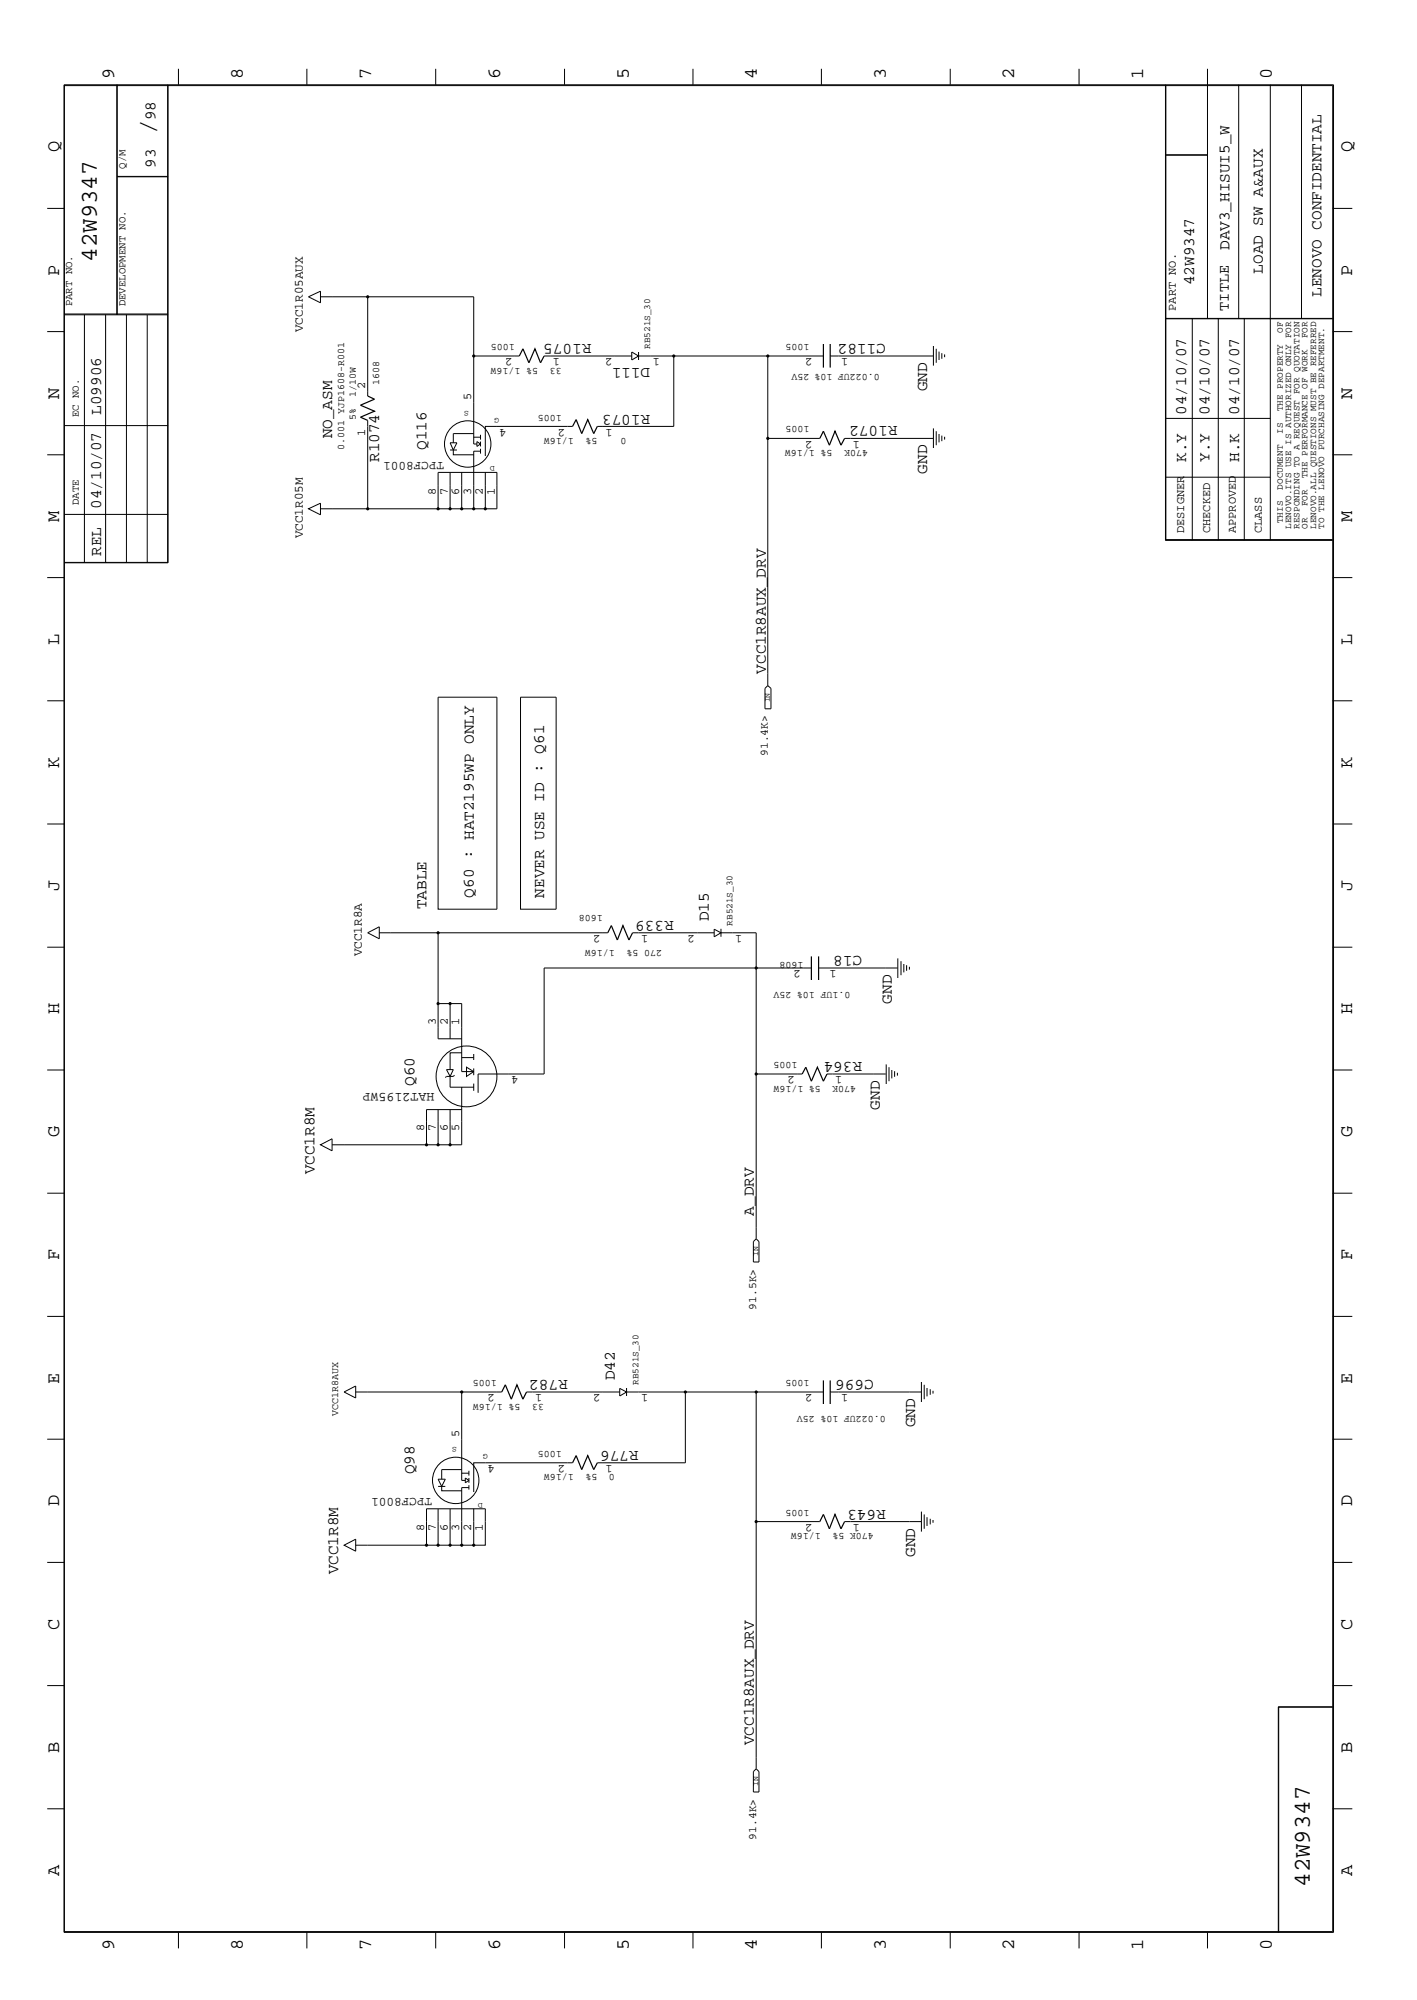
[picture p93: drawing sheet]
<svg xmlns="http://www.w3.org/2000/svg" width="300mm" height="423mm" viewBox="0 0 300 423" stroke-linecap="round" stroke-linejoin="round" font-family="sans-serif">
<defs><g id="words">
<text font-size="5.2" x="32.9" y="28.4" transform="rotate(-90 32.9 28.4)">/</text>
<g font-size="5.1">
<text x="20.5" y="55.4" transform="rotate(-90 20.5 55.4)">42W9347</text>
<text x="277.2" y="399.4" transform="rotate(-90 277.2 399.4)">42W9347</text>
</g>
<g font-size="4">
<text x="24.1" y="16.7" transform="rotate(-90 24.1 16.7)">9</text>
<text x="51.4" y="16.7" transform="rotate(-90 51.4 16.7)">8</text>
<text x="78.6" y="16.7" transform="rotate(-90 78.6 16.7)">7</text>
<text x="105.8" y="16.7" transform="rotate(-90 105.8 16.7)">6</text>
<text x="133.1" y="16.7" transform="rotate(-90 133.1 16.7)">5</text>
<text x="160.2" y="16.7" transform="rotate(-90 160.2 16.7)">4</text>
<text x="187.5" y="16.7" transform="rotate(-90 187.5 16.7)">3</text>
<text x="214.6" y="16.7" transform="rotate(-90 214.6 16.7)">2</text>
<text x="241.9" y="16.7" transform="rotate(-90 241.9 16.7)">1</text>
<text x="269.2" y="16.7" transform="rotate(-90 269.2 16.7)">0</text>
<text x="12.5" y="32.3" transform="rotate(-90 12.5 32.3)">Q</text>
<text x="286.2" y="32.3" transform="rotate(-90 286.2 32.3)">Q</text>
<text x="12.5" y="58.3" transform="rotate(-90 12.5 58.3)">P</text>
<text x="286.2" y="58.3" transform="rotate(-90 286.2 58.3)">P</text>
<text x="12.5" y="84.4" transform="rotate(-90 12.5 84.4)">N</text>
<text x="286.2" y="84.4" transform="rotate(-90 286.2 84.4)">N</text>
<text x="12.5" y="110.5" transform="rotate(-90 12.5 110.5)">M</text>
<text x="286.2" y="110.5" transform="rotate(-90 286.2 110.5)">M</text>
<text x="12.5" y="136.5" transform="rotate(-90 12.5 136.5)">L</text>
<text x="286.2" y="136.5" transform="rotate(-90 286.2 136.5)">L</text>
<text x="12.5" y="162.6" transform="rotate(-90 12.5 162.6)">K</text>
<text x="286.2" y="162.6" transform="rotate(-90 286.2 162.6)">K</text>
<text x="12.5" y="188.6" transform="rotate(-90 12.5 188.6)">J</text>
<text x="286.2" y="188.6" transform="rotate(-90 286.2 188.6)">J</text>
<text x="12.5" y="214.7" transform="rotate(-90 12.5 214.7)">H</text>
<text x="286.2" y="214.7" transform="rotate(-90 286.2 214.7)">H</text>
<text x="12.5" y="240.7" transform="rotate(-90 12.5 240.7)">G</text>
<text x="286.2" y="240.7" transform="rotate(-90 286.2 240.7)">G</text>
<text x="12.5" y="266.8" transform="rotate(-90 12.5 266.8)">F</text>
<text x="286.2" y="266.8" transform="rotate(-90 286.2 266.8)">F</text>
<text x="12.5" y="292.9" transform="rotate(-90 12.5 292.9)">E</text>
<text x="286.2" y="292.9" transform="rotate(-90 286.2 292.9)">E</text>
<text x="12.5" y="318.9" transform="rotate(-90 12.5 318.9)">D</text>
<text x="286.2" y="318.9" transform="rotate(-90 286.2 318.9)">D</text>
<text x="12.5" y="344.9" transform="rotate(-90 12.5 344.9)">C</text>
<text x="286.2" y="344.9" transform="rotate(-90 286.2 344.9)">C</text>
<text x="12.5" y="371" transform="rotate(-90 12.5 371)">B</text>
<text x="286.2" y="371" transform="rotate(-90 286.2 371)">B</text>
<text x="12.5" y="397" transform="rotate(-90 12.5 397)">A</text>
<text x="286.2" y="397" transform="rotate(-90 286.2 397)">A</text>
<text x="24.1" y="412.7" transform="rotate(-90 24.1 412.7)">9</text>
<text x="51.4" y="412.7" transform="rotate(-90 51.4 412.7)">8</text>
<text x="78.6" y="412.7" transform="rotate(-90 78.6 412.7)">7</text>
<text x="105.8" y="412.7" transform="rotate(-90 105.8 412.7)">6</text>
<text x="133.1" y="412.7" transform="rotate(-90 133.1 412.7)">5</text>
<text x="160.2" y="412.7" transform="rotate(-90 160.2 412.7)">4</text>
<text x="187.5" y="412.7" transform="rotate(-90 187.5 412.7)">3</text>
<text x="214.6" y="412.7" transform="rotate(-90 214.6 412.7)">2</text>
<text x="241.9" y="412.7" transform="rotate(-90 241.9 412.7)">1</text>
<text x="269.2" y="412.7" transform="rotate(-90 269.2 412.7)">0</text>
</g>
<g font-size="3.4">
<text x="32.9" y="25.5" transform="rotate(-90 32.9 25.5)">98</text>
<text x="32.9" y="35.5" transform="rotate(-90 32.9 35.5)">93</text>
<text x="260.2" y="52.9" transform="rotate(-90 260.2 52.9)">DAV3_HISUI5_W</text>
<text x="267.2" y="57.9" transform="rotate(-90 267.2 57.9)">LOAD SW A&amp;AUX</text>
<text x="252.7" y="60.4" transform="rotate(-90 252.7 60.4)">42W9347</text>
<text x="279.7" y="62.8" transform="rotate(-90 279.7 62.8)">LENOVO CONFIDENTIAL</text>
<text x="125.1" y="72.8" transform="rotate(-180 125.1 72.8)">R1075</text>
<text x="137.6" y="77.8" transform="rotate(-180 137.6 77.8)">D111</text>
<text x="187.5" y="72.8" transform="rotate(-180 187.5 72.8)">C1182</text>
<text x="196.2" y="82.8" transform="rotate(-90 196.2 82.8)">GND</text>
<text x="21.4" y="87.8" transform="rotate(-90 21.4 87.8)">L09906</text>
<text x="137.6" y="87.8" transform="rotate(-180 137.6 87.8)">R1073</text>
<text x="251" y="87.8" transform="rotate(-90 251 87.8)">04/10/07</text>
<text x="255.9" y="87.8" transform="rotate(-90 255.9 87.8)">04/10/07</text>
<text x="262.2" y="87.8" transform="rotate(-90 262.2 87.8)">04/10/07</text>
<text x="70.3" y="92.8" transform="rotate(-90 70.3 92.8)">NO_ASM</text>
<text x="90.3" y="95.2" transform="rotate(-90 90.3 95.2)">Q116</text>
<text x="189.9" y="90.3" transform="rotate(-180 189.9 90.3)">R1072</text>
<text x="80.3" y="97.8" transform="rotate(-90 80.3 97.8)">R1074</text>
<text x="196.2" y="100.2" transform="rotate(-90 196.2 100.2)">GND</text>
<text x="251" y="97.8" transform="rotate(-90 251 97.8)">K.Y</text>
<text x="255.9" y="97.8" transform="rotate(-90 255.9 97.8)">Y.Y</text>
<text x="262.2" y="97.8" transform="rotate(-90 262.2 97.8)">H.K</text>
<text x="21.4" y="107.7" transform="rotate(-90 21.4 107.7)">04/10/07</text>
<text x="21.4" y="117.7" transform="rotate(-90 21.4 117.7)">REL</text>
<text x="162.1" y="142.6" transform="rotate(-90 162.1 142.6)">VCC1R8AUX_DRV</text>
<text x="100.2" y="190" transform="rotate(-90 100.2 190)">Q60 : HAT2195WP ONLY</text>
<text x="115.1" y="190" transform="rotate(-90 115.1 190)">NEVER USE ID : Q61</text>
<text x="90.3" y="192.4" transform="rotate(-90 90.3 192.4)">TABLE</text>
<text x="142.6" y="195" transform="rotate(-180 142.6 195)">R339</text>
<text x="150" y="195" transform="rotate(-90 150 195)">D15</text>
<text x="182.5" y="202.4" transform="rotate(-180 182.5 202.4)">C18</text>
<text x="188.7" y="212.4" transform="rotate(-90 188.7 212.4)">GND</text>
<text x="182.5" y="224.9" transform="rotate(-180 182.5 224.9)">R364</text>
<text x="87.7" y="229.9" transform="rotate(-90 87.7 229.9)">Q60</text>
<text x="186.2" y="234.9" transform="rotate(-90 186.2 234.9)">GND</text>
<text x="66.5" y="248.6" transform="rotate(-90 66.5 248.6)">VCC1R8M</text>
<text x="159.5" y="257.3" transform="rotate(-90 159.5 257.3)">A_DRV</text>
<text x="120.1" y="292.2" transform="rotate(-180 120.1 292.2)">R782</text>
<text x="130.1" y="292.2" transform="rotate(-90 130.1 292.2)">D42</text>
<text x="184.9" y="292.2" transform="rotate(-180 184.9 292.2)">C696</text>
<text x="193.6" y="302.1" transform="rotate(-90 193.6 302.1)">GND</text>
<text x="135.1" y="307.1" transform="rotate(-180 135.1 307.1)">R776</text>
<text x="87.7" y="312.1" transform="rotate(-90 87.7 312.1)">Q98</text>
<text x="187.5" y="319.6" transform="rotate(-180 187.5 319.6)">R643</text>
<text x="193.6" y="329.5" transform="rotate(-90 193.6 329.5)">GND</text>
<text x="71.5" y="333.2" transform="rotate(-90 71.5 333.2)">VCC1R8M</text>
<text x="159.5" y="369.4" transform="rotate(-90 159.5 369.4)">VCC1R8AUX_DRV</text>
</g>
<text font-size="3.2" x="260" y="65.8" transform="rotate(-90 260 65.8)">TITLE</text>
<text font-size="2.8" x="91.9" y="231.3" transform="rotate(-180 91.9 231.3)">HAT2195WP</text>
<g font-size="2.7">
<text x="64.1" y="70.4" transform="rotate(-90 64.1 70.4)">VCC1R05AUX</text>
<text x="94" y="97.8" transform="rotate(-180 94 97.8)">TPCF8001</text>
<text x="64.1" y="114" transform="rotate(-90 64.1 114)">VCC1R05M</text>
<text x="76.5" y="202.4" transform="rotate(-90 76.5 202.4)">VCC1R8A</text>
<text x="91.4" y="317.1" transform="rotate(-180 91.4 317.1)">TPCF8001</text>
</g>
<g font-size="2.5">
<text x="248.8" y="65.8" transform="rotate(-90 248.8 65.8)">PART NO.</text>
<text x="108.5" y="75.8" transform="rotate(-180 108.5 75.8)">2</text>
<text x="118.4" y="75.8" transform="rotate(-180 118.4 75.8)">1</text>
<text x="129.6" y="75.8" transform="rotate(-180 129.6 75.8)">2</text>
<text x="139.6" y="75.8" transform="rotate(-180 139.6 75.8)">1</text>
<text x="172" y="75.8" transform="rotate(-180 172 75.8)">2</text>
<text x="179.5" y="75.8" transform="rotate(-180 179.5 75.8)">1</text>
<text x="77.3" y="82.3" transform="rotate(-90 77.3 82.3)">2</text>
<text x="99.7" y="84.8" transform="rotate(-90 99.7 84.8)">5</text>
<text x="77.3" y="92.3" transform="rotate(-90 77.3 92.3)">1</text>
<text x="107.2" y="90.8" transform="rotate(-180 107.2 90.8)">4</text>
<text x="119.6" y="90.8" transform="rotate(-180 119.6 90.8)">2</text>
<text x="129.6" y="90.8" transform="rotate(-180 129.6 90.8)">1</text>
<text x="172" y="93.3" transform="rotate(-180 172 93.3)">2</text>
<text x="181.9" y="93.3" transform="rotate(-180 181.9 93.3)">1</text>
<text x="92.2" y="104.7" transform="rotate(-90 92.2 104.7)">8</text>
<text x="94.7" y="104.7" transform="rotate(-90 94.7 104.7)">7</text>
<text x="97.2" y="104.7" transform="rotate(-90 97.2 104.7)">6</text>
<text x="99.7" y="104.7" transform="rotate(-90 99.7 104.7)">3</text>
<text x="102.2" y="104.7" transform="rotate(-90 102.2 104.7)">2</text>
<text x="104.7" y="104.7" transform="rotate(-90 104.7 104.7)">1</text>
<text x="250.6" y="112.9" transform="rotate(-90 250.6 112.9)">DESIGNER</text>
<text x="256.1" y="112.9" transform="rotate(-90 256.1 112.9)">CHECKED</text>
<text x="261.5" y="112.9" transform="rotate(-90 261.5 112.9)">APPROVED</text>
<text x="267" y="112.9" transform="rotate(-90 267 112.9)">CLASS</text>
<text x="127.1" y="198" transform="rotate(-180 127.1 198)">2</text>
<text x="137.2" y="198" transform="rotate(-180 137.2 198)">1</text>
<text x="147.1" y="198" transform="rotate(-180 147.1 198)">2</text>
<text x="157.1" y="198" transform="rotate(-180 157.1 198)">1</text>
<text x="169.5" y="205.4" transform="rotate(-180 169.5 205.4)">2</text>
<text x="177" y="205.4" transform="rotate(-180 177 205.4)">1</text>
<text x="92.2" y="216.9" transform="rotate(-90 92.2 216.9)">3</text>
<text x="94.7" y="216.9" transform="rotate(-90 94.7 216.9)">2</text>
<text x="97.2" y="216.9" transform="rotate(-90 97.2 216.9)">1</text>
<text x="109.7" y="227.8" transform="rotate(-180 109.7 227.8)">4</text>
<text x="168.2" y="227.8" transform="rotate(-180 168.2 227.8)">2</text>
<text x="178.2" y="227.8" transform="rotate(-180 178.2 227.8)">1</text>
<text x="89.7" y="239.4" transform="rotate(-90 89.7 239.4)">8</text>
<text x="92.2" y="239.4" transform="rotate(-90 92.2 239.4)">7</text>
<text x="94.7" y="239.4" transform="rotate(-90 94.7 239.4)">6</text>
<text x="97.2" y="239.4" transform="rotate(-90 97.2 239.4)">5</text>
<text x="104.7" y="295.1" transform="rotate(-180 104.7 295.1)">2</text>
<text x="114.7" y="295.1" transform="rotate(-180 114.7 295.1)">1</text>
<text x="127.1" y="295.1" transform="rotate(-180 127.1 295.1)">2</text>
<text x="137.2" y="295.1" transform="rotate(-180 137.2 295.1)">1</text>
<text x="172" y="295.1" transform="rotate(-180 172 295.1)">2</text>
<text x="179.5" y="295.1" transform="rotate(-180 179.5 295.1)">1</text>
<text x="97.2" y="304.1" transform="rotate(-90 97.2 304.1)">5</text>
<text x="104.7" y="310.1" transform="rotate(-180 104.7 310.1)">4</text>
<text x="119.6" y="310.1" transform="rotate(-180 119.6 310.1)">2</text>
<text x="129.6" y="310.1" transform="rotate(-180 129.6 310.1)">1</text>
<text x="172" y="322.6" transform="rotate(-180 172 322.6)">2</text>
<text x="181.9" y="322.6" transform="rotate(-180 181.9 322.6)">1</text>
<text x="89.7" y="324.1" transform="rotate(-90 89.7 324.1)">8</text>
<text x="92.2" y="324.1" transform="rotate(-90 92.2 324.1)">7</text>
<text x="94.7" y="324.1" transform="rotate(-90 94.7 324.1)">6</text>
<text x="97.2" y="324.1" transform="rotate(-90 97.2 324.1)">3</text>
<text x="99.7" y="324.1" transform="rotate(-90 99.7 324.1)">2</text>
<text x="102.2" y="324.1" transform="rotate(-90 102.2 324.1)">1</text>
</g>
<g font-size="2.4">
<text x="162.5" y="160" transform="rotate(-90 162.5 160)">91.4K&gt;</text>
<text x="160" y="277.2" transform="rotate(-90 160 277.2)">91.5K&gt;</text>
<text x="160" y="389.4" transform="rotate(-90 160 389.4)">91.4K&gt;</text>
</g>
<g font-size="2.3">
<text x="26.6" y="35.7" transform="rotate(-90 26.6 35.7)">Q/M</text>
<text x="15.2" y="64.9" transform="rotate(-90 15.2 64.9)">PART NO.</text>
<text x="26.6" y="64.9" transform="rotate(-90 26.6 64.9)">DEVELOPMENT NO.</text>
<text x="16.7" y="88.3" transform="rotate(-90 16.7 88.3)">EC NO.</text>
<text x="16.7" y="106.9" transform="rotate(-90 16.7 106.9)">DATE</text>
</g>
<g font-size="2.1">
<text x="109" y="72.8" transform="rotate(-180 109 72.8)">1005</text>
<text x="113.9" y="77.8" transform="rotate(-180 113.9 77.8)">5% 1/16W</text>
<text x="118.9" y="77.8" transform="rotate(-180 118.9 77.8)">33</text>
<text x="171.3" y="72.8" transform="rotate(-180 171.3 72.8)">1005</text>
<text x="80.3" y="81.5" transform="rotate(-90 80.3 81.5)">1608</text>
<text x="186.2" y="79.1" transform="rotate(-180 186.2 79.1)">0.022UF 10% 25V</text>
<text x="75.3" y="89" transform="rotate(-90 75.3 89)">5%</text>
<text x="75.3" y="84.1" transform="rotate(-90 75.3 84.1)">1/10W</text>
<text x="118.9" y="87.8" transform="rotate(-180 118.9 87.8)">1005</text>
<text x="72.8" y="95.2" transform="rotate(-90 72.8 95.2)">0.001 YJP1608-R001</text>
<text x="121.4" y="92.8" transform="rotate(-180 121.4 92.8)">1/16W</text>
<text x="126.4" y="92.8" transform="rotate(-180 126.4 92.8)">5%</text>
<text x="132.6" y="92.8" transform="rotate(-180 132.6 92.8)">0</text>
<text x="171.3" y="90.3" transform="rotate(-180 171.3 90.3)">1005</text>
<text x="176.2" y="95.2" transform="rotate(-180 176.2 95.2)">5% 1/16W</text>
<text x="183.7" y="95.2" transform="rotate(-180 183.7 95.2)">470K</text>
<text x="127.6" y="193.7" transform="rotate(-180 127.6 193.7)">1608</text>
<text x="130.1" y="201.2" transform="rotate(-180 130.1 201.2)">1/16W</text>
<text x="135.1" y="201.2" transform="rotate(-180 135.1 201.2)">5%</text>
<text x="140.1" y="201.2" transform="rotate(-180 140.1 201.2)">270</text>
<text x="170" y="203.7" transform="rotate(-180 170 203.7)">1608</text>
<text x="180" y="209.9" transform="rotate(-180 180 209.9)">0.1UF 10% 25V</text>
<text x="168.7" y="224.9" transform="rotate(-180 168.7 224.9)">1005</text>
<text x="173.7" y="229.9" transform="rotate(-180 173.7 229.9)">5% 1/16W</text>
<text x="181.2" y="229.9" transform="rotate(-180 181.2 229.9)">470K</text>
<text x="105.2" y="292.2" transform="rotate(-180 105.2 292.2)">1005</text>
<text x="171.3" y="292.2" transform="rotate(-180 171.3 292.2)">1005</text>
<text x="71.5" y="299.6" transform="rotate(-90 71.5 299.6)">VCC1R8AUX</text>
<text x="110.2" y="297.2" transform="rotate(-180 110.2 297.2)">5% 1/16W</text>
<text x="115.1" y="297.2" transform="rotate(-180 115.1 297.2)">33</text>
<text x="187.5" y="299.6" transform="rotate(-180 187.5 299.6)">0.022UF 10% 25V</text>
<text x="118.9" y="307.1" transform="rotate(-180 118.9 307.1)">1005</text>
<text x="121.4" y="312.1" transform="rotate(-180 121.4 312.1)">1/16W</text>
<text x="126.4" y="312.1" transform="rotate(-180 126.4 312.1)">5%</text>
<text x="130.1" y="312.1" transform="rotate(-180 130.1 312.1)">0</text>
<text x="171.3" y="319.6" transform="rotate(-180 171.3 319.6)">1005</text>
<text x="173.7" y="324.5" transform="rotate(-180 173.7 324.5)">1/16W</text>
<text x="184.9" y="324.5" transform="rotate(-180 184.9 324.5)">470K 5%</text>
</g>
<g font-size="2">
<text x="271.4" y="70.4" transform="rotate(-90 271.4 70.4)">OF</text>
<text x="276.7" y="71.6" transform="rotate(-90 276.7 71.6)">FOR</text>
<text x="137.6" y="73.8" transform="rotate(-90 137.6 73.8)">RB521S_30</text>
<text x="271.4" y="87" transform="rotate(-90 271.4 87)">THE PROPERTY</text>
<text x="271.4" y="91.8" transform="rotate(-90 271.4 91.8)">IS</text>
<text x="276.7" y="101.3" transform="rotate(-90 276.7 101.3)">THE PERFORMANCE OF WORK</text>
<text x="271.4" y="103.6" transform="rotate(-90 271.4 103.6)">DOCUMENT</text>
<text x="276.7" y="107.2" transform="rotate(-90 276.7 107.2)">FOR</text>
<text x="271.4" y="110.7" transform="rotate(-90 271.4 110.7)">THIS</text>
<text x="273.2" y="111.9" transform="rotate(-90 273.2 111.9)">LENOVO.ITS USE IS AUTHORIZED ONLY FOR</text>
<text x="275" y="111.9" transform="rotate(-90 275 111.9)">RESPONDING TO A REQUEST FOR QUOTATION</text>
<text x="276.7" y="111.9" transform="rotate(-90 276.7 111.9)">OR</text>
<text x="278.6" y="111.9" transform="rotate(-90 278.6 111.9)">LENOVO.ALL QUESTIONS MUST BE REFERRED</text>
<text x="280.2" y="111.9" transform="rotate(-90 280.2 111.9)">TO THE LENOVO PURCHASING DEPARTMENT.</text>
<text x="155" y="195.9" transform="rotate(-90 155 195.9)">RB521S_30</text>
<text x="135.1" y="293.1" transform="rotate(-90 135.1 293.1)">RB521S_30</text>
</g>
<g font-size="1.7">
<text x="99.2" y="87" transform="rotate(-180 99.2 87)">S</text>
<text x="105.7" y="88.6" transform="rotate(-180 105.7 88.6)">G</text>
<text x="104.7" y="98.7" transform="rotate(-180 104.7 98.7)">D</text>
<text x="162.9" y="148.7" transform="rotate(-90 162.9 148.7)">IN</text>
<text x="160.4" y="265.8" transform="rotate(-90 160.4 265.8)">IN</text>
<text x="96.7" y="306.3" transform="rotate(-180 96.7 306.3)">S</text>
<text x="103.2" y="307.8" transform="rotate(-180 103.2 307.8)">G</text>
<text x="102.2" y="318.1" transform="rotate(-180 102.2 318.1)">D</text>
<text x="160.4" y="378" transform="rotate(-90 160.4 378)">IN</text>
</g>
</g></defs>
<g fill="none" stroke="#000" stroke-width=".21">
<path d="M13.5 17.9h268.7v391.1h-268.7zM13.6 18.1h268.4v390.8h-268.4zM24.7 17.9v48.7M24.8 17.9v48.7M35.5 17.9v101.2M35.6 17.9v101.2h-22.1M37.8 14.6v3.3M64.9 14.6v3.3M92.2 14.6v3.3M119.5 14.6v3.3M146.6 14.6v3.3M173.8 14.6v3.3"/>
<path d="M201.1 14.6v3.3M228.3 14.6v3.3M246.6 17.9v96.5h35.4M246.7 17.9v96.5M255.5 14.6v52.9M262.1 17.9v49.6M268.8 17.9v96.5M275.4 17.9v49.6M24.8 37.4h10.8M24.8 37.3h10.8M246.6 32.9h8.9M246.6 32.8h8.9"/>
<path d="M10 44.1h3.5M282 44.1h4.2M10 70.2h3.5M13.5 66.6h22.1M13.5 66.5h22.1M17.9 66.6v52.5M22.4 66.6v52.5M26.8 66.6v52.5M31.2 66.6v52.4M65.3 62.8l2.5-1.2v2.5zM67.8 62.8h10M100.2 75.4h9.7"/>
<path d="M115.1 75.4h18.6M133.7 74.5l1.4 .9-1.4 .8zM135.1 75.4h27.4M135.1 74.5v1.7M142.6 75.4v14.9h-16.2M162.5 75.4h11.7M162.5 75.4v69.7M175.7 75.4h21.7M197.5 73.2v4.2M198.1 73.8v3M198.7 74.4v1.8M199.3 74.8v1.1"/>
<path d="M199.9 75v.6M246.6 67.5h35.4M246.6 67.4h35.4M252.3 67.5v46.9M257.8 67.5v46.9M263.3 67.5v46.9M282 70.2h4.2M10 96.3h3.5M13.5 90.1h22.1M77.8 83.8v-21h22.4v31.2h.7M77.8 89v18.7M92.7 100h12.5v7.7h-12.5z"/>
<path d="M95.3 100v7.7M95.3 95.2h1.4M95.9 95.2l.8-1.5h-1.4l.6 1.5v1.1h4.3M97.7 100v7.7M100.2 92.5h1.5M100.2 91.8h-4.3v1.9M100.9 93.5l.8 .5-.8 .5zM101.7 95.5h-1.5v12.2M101.7 92v1M101.7 93.5v1M101.7 95v1M102.7 100v7.7"/>
<path d="M121.2 90.3h-18.5v6.2M162.5 92.8h11M178.7 92.8h18.7M197.5 90.7v4.1M198.1 91.3v2.9M198.7 91.9v1.7M199.3 92.2v1.2M199.9 92.5v.5M246.6 88.6h22.2M282 96.3h4.2M13.5 119h22.1M13.5 108.9h22.1"/>
<path d="M65.3 107.7l2.5-1.2v2.5zM67.8 107.7h24.9M246.6 114.2h35.4M246.6 101h22.2M10 122.3h3.5M282 122.3h4.2M10 148.3h3.5M92.7 147.6h12.5v44.8h-12.5zM110.2 147.6h7.5v44.8h-7.5zM161.9 145.7l.6-.6 .7 .6v4.3h-1.3zM282 148.3h4.2M10 174.4h3.5"/>
<path d="M282 174.4h4.2M77.8 197.4l2.5-1.2v2.5zM80.3 197.4h12.4v15M92.7 197.4h35.9M133.9 197.4h17.2M151.1 196.7l1.5 .7-1.5 .9zM152.6 196.6v1.7M152.6 197.4h7.4v64.8M10 200.5h3.5M95.3 219.9v-7.5h2.4v14.4h2.5M95.3 212.4h-2.6v7.5h5M171.7 204.9h-56.6v22.4h-13.9v4"/>
<path d="M173.2 204.9h16.7M190 202.9v4.1M190.7 203.5v2.9M191.3 204v1.8M191.9 204.3v1.2M192.4 204.6v.6M282 200.5h4.2M10 226.5h3.5M92.7 234.9v7.4h2.6M94.5 226.4h1.4l-.6 1.4zM95.3 227.8v2.3h4.9M95.3 234.9v7.4"/>
<path d="M96.2 227.6l-.3 .2h-1.4l-.3 .3M97.7 222.8h-2.4v3.6M97.7 230.1v12.2h-2.4M97.7 234.9h-7.4v7.4M97.7 223.9h2.5M98.7 225.9l1.5 .9-1.5 1zM100.2 223.1v1.3M100.2 226.1v1.5M100.2 229.4v1.5M160 227.3h9.8M175 227.3h12.5M187.5 225.3v4.1"/>
<path d="M188.1 225.9v3M188.7 226.5v1.8M189.3 226.7v1.2M189.9 227.1v.6M282 226.5h4.2M10 252.6h3.5M67.8 242.3l2.5-1.3v2.6zM70.3 242.3h22.4M282 252.6h4.2M10 278.6h3.5M160 262.2l.6 .6v4.3h-1.2v-4.3zM282 278.6h4.2"/>
<path d="M72.8 294.6l2.5-1.2v2.5zM75.3 294.6h30.9M97.7 294.6v18.8h.8M111.4 294.6h19.7M131.1 293.9l1.5 .7-1.5 .9zM132.6 294.6h12.4v15h-18.6M132.6 293.8v1.7M145 294.6h29.2M160 294.6v27.5h13.5M175.7 294.6h19.2M195 292.5v4.3M195.6 293.1v3.1"/>
<path d="M196.2 293.8v1.8M196.9 294v1.2M197.4 294.4v.6M10 304.6h3.5M92.7 314.6h1.5M92.7 319.4v7.7M93.5 314.6l.7-1.5h-1.5l.8 1.5v1h4.2M95.3 319.4v7.7M97.7 311.8h1.5M97.7 311.1h-4.2v2M98.5 312.8l.7 .6-.7 .5zM99.2 314.9h-1.5v12.2"/>
<path d="M99.2 311.3v1M99.2 312.8v1.1M99.2 314.4v.9M100.2 319.4v7.7M121.2 309.6h-21v6.2M195 320v4.2M282 304.6h4.2M10 330.7h3.5M72.8 327.1l2.5-1.3v2.5zM75.3 327.1h22.4M90.3 327.1v-7.7h12.4v7.7h-5M160 322.1v52.3"/>
<path d="M178.7 322.1h16.2M195.6 320.5v3.1M196.2 321.1v1.9M196.9 321.5v1.2M197.4 321.7v.6M282 330.7h4.2M10 356.8h3.5M282 356.8h4.2M160 374.4l.6 .6v4.3h-1.2v-4.3zM270.5 361.4h11.5M270.6 361.3v47.7M282 361.3h-11.5v47.7"/>
<path d="M10 382.9h3.5M282 382.9h4.2M37.8 409v3.4M64.9 409v3.4M92.2 409v3.4M119.5 409v3.4M146.6 409v3.4M173.8 409v3.4M201.1 409v3.4M228.3 409v3.4M255.5 409v3.4"/>
<circle cx="99" cy="94" r="4.9"/>
<circle cx="98.7" cy="227.8" r="6.4"/>
<circle cx="96.4" cy="313.4" r="4.9"/>
</g>
<g fill="none" stroke="#000" stroke-width=".25">
<path d="M109.9 75.4l.8-1.6 1.2 3 1.3-3 1.2 3 .7-1.4M174.2 72.8v5M175.7 72.8v5M77.8 83.8l1.4 .7-2.9 1.3 2.9 1.2-2.9 1.3 1.5 .7M121.2 90.3l.7-1.5 1.2 3 1.3-3 1.2 3 .8-1.5M173.5 92.8l.7-1.5 1.3 2.9 1.2-2.9 1.3 2.9 .7-1.4M128.6 197.4l.8-1.5 1.2 3.1 1.2-3.1 1.3 3.1 .8-1.6M171.7 202.4v5M173.2 202.4v5M169.8 227.3l.7-1.4 1.2 3 1.3-3 1.2 3 .8-1.6M106.2 294.6l.7-1.5 1.3 3.1 1.2-3.1 1.3 3.1 .7-1.6M174.2 292.2v5"/>
<path d="M175.7 292.2v5M121.2 309.6l.7-1.5 1.2 3 1.3-3 1.2 3 .8-1.5M173.5 322.1l.7-1.6 1.3 3.1 1.2-3.1 1.3 3.1 .7-1.5"/>
</g>
<g fill="#000">
<circle cx="77.8" cy="62.8" r=".34"/>
<circle cx="100.2" cy="75.4" r=".34"/>
<circle cx="142.6" cy="75.4" r=".34"/>
<circle cx="162.5" cy="75.4" r=".34"/>
<circle cx="162.5" cy="92.8" r=".34"/>
<circle cx="77.8" cy="107.7" r=".34"/>
<circle cx="92.7" cy="107.7" r=".34"/>
<circle cx="95.2" cy="107.7" r=".34"/>
<circle cx="97.7" cy="107.7" r=".34"/>
<circle cx="100.2" cy="107.7" r=".34"/>
<circle cx="102.7" cy="107.7" r=".34"/>
<circle cx="92.7" cy="197.4" r=".34"/>
<circle cx="92.7" cy="212.4" r=".34"/>
<circle cx="95.2" cy="212.4" r=".34"/>
<circle cx="160" cy="204.9" r=".34"/>
<circle cx="160" cy="227.3" r=".34"/>
<circle cx="90.3" cy="242.3" r=".34"/>
<circle cx="92.7" cy="242.3" r=".34"/>
<circle cx="95.2" cy="242.3" r=".34"/>
<circle cx="97.7" cy="294.6" r=".34"/>
<circle cx="145" cy="294.6" r=".34"/>
<circle cx="160" cy="294.6" r=".34"/>
<circle cx="90.3" cy="327.1" r=".34"/>
<circle cx="92.7" cy="327.1" r=".34"/>
<circle cx="95.2" cy="327.1" r=".34"/>
<circle cx="97.7" cy="327.1" r=".34"/>
<circle cx="100.2" cy="327.1" r=".34"/>
<circle cx="160" cy="322.1" r=".34"/>
</g>
<use href="#words"/>
</svg>
